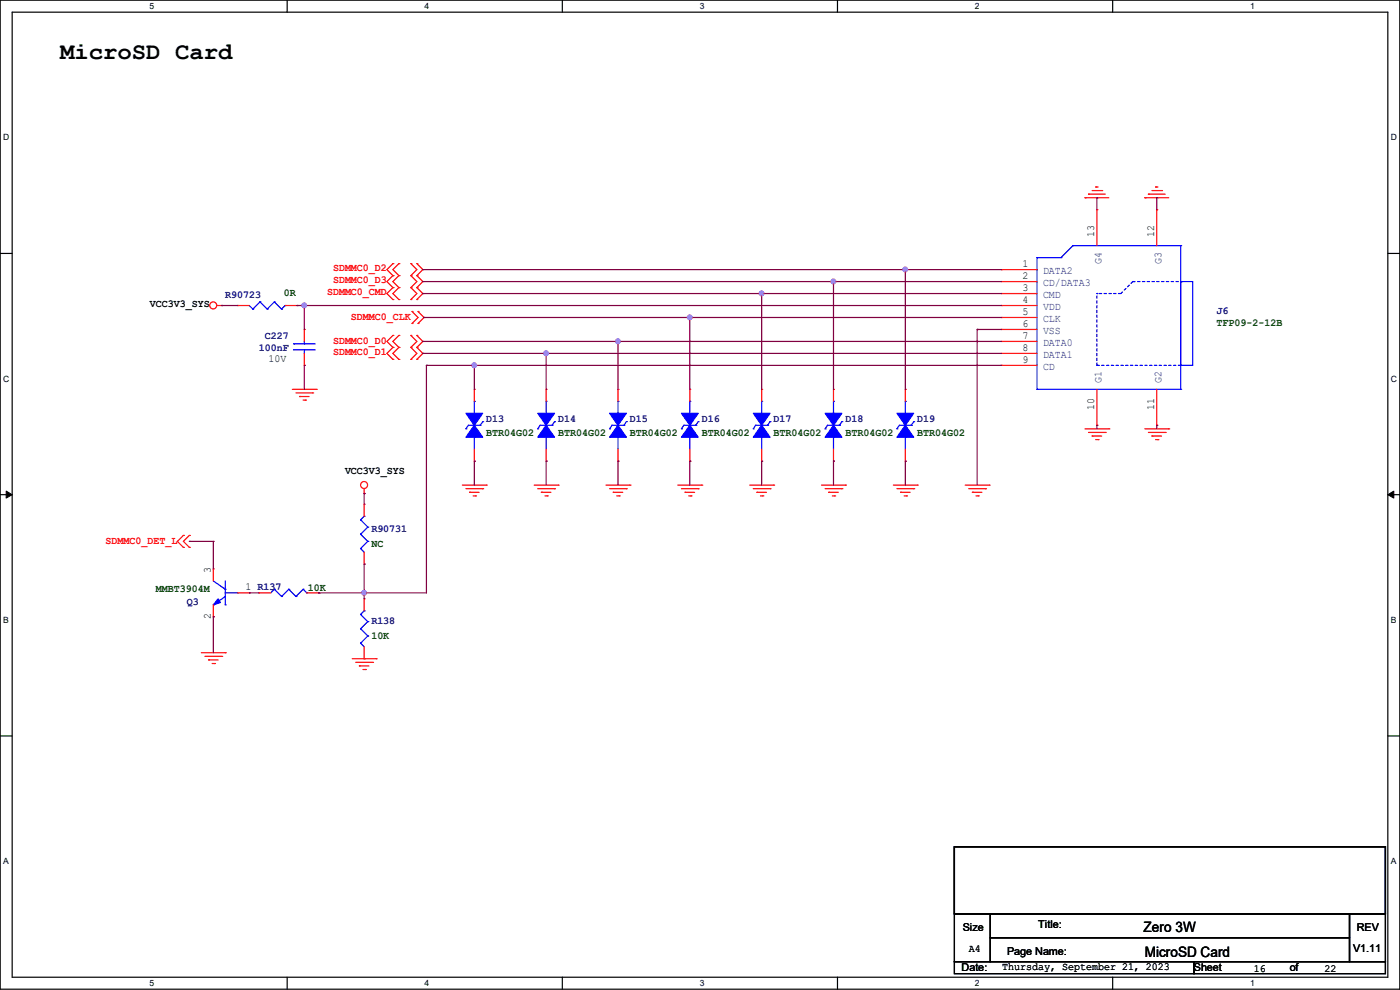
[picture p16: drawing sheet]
<svg xmlns="http://www.w3.org/2000/svg" width="297mm" height="210mm" viewBox="0 0 297 210" stroke-linecap="round" stroke-linejoin="round" font-family="sans-serif">
<defs><g id="words">
<text font-size="5.1" x="12.7" y="12.4">MicroSD Card</text>
<g font-size="3">
<text x="242.6" y="197.6">Zero 3W</text>
<text x="242.9" y="202.9">MicroSD Card</text>
</g>
<g font-size="2.3">
<text x="232.2" y="50.3" transform="rotate(-90 232.2 50.3)">13</text>
<text x="244.9" y="50.3" transform="rotate(-90 244.9 50.3)">12</text>
<text x="217" y="59.2">2</text>
<text x="217" y="56.6">1</text>
<text x="31.8" y="65.2">VCC3V3_SYS</text>
<text x="217" y="61.7">3</text>
<text x="217" y="64.3">4</text>
<text x="217" y="66.8">5</text>
<text x="217" y="69.3">6</text>
<text x="217" y="71.9">7</text>
<text x="56.9" y="76.8">10V</text>
<text x="217" y="74.4">8</text>
<text x="217" y="77">9</text>
<text x="232.2" y="86.9" transform="rotate(-90 232.2 86.9)">10</text>
<text x="244.9" y="86.9" transform="rotate(-90 244.9 86.9)">11</text>
<text x="73.2" y="100.5">VCC3V3_SYS</text>
<text x="44.7" y="121.5" transform="rotate(-90 44.7 121.5)">3</text>
<text x="52.1" y="125.2">1 R137</text>
<text x="44.7" y="131.4" transform="rotate(-90 44.7 131.4)">2</text>
<text x="204.3" y="197.4">Size</text>
<text x="220.3" y="196.9">Title:</text>
<text x="287.8" y="197.4">REV</text>
<text x="205.5" y="202.1">A4</text>
<text x="213.7" y="202.5">Page Name:</text>
<text x="287.1" y="202">V1.11</text>
<text x="204" y="206.1">Date:</text>
<text x="212.6" y="205.9">Thursday, September 21, 2023</text>
<text x="253.3" y="206.1">Sheet</text>
<text x="266" y="206.1">16</text>
<text x="273.6" y="206.1">of</text>
<text x="281" y="206.1">22</text>
</g>
<g font-size="2.3" fill="#f00">
<text x="70.7" y="57.5">SDMMC0_D2</text>
<text x="69.4" y="62.6">SDMMC0_CMD</text>
<text x="70.7" y="60.1">SDMMC0_D3</text>
<text x="74.5" y="67.9">SDMMC0_CLK</text>
<text x="70.7" y="73">SDMMC0_D0</text>
<text x="70.7" y="75.3">SDMMC0_D1</text>
<text x="22.4" y="115.4">SDMMC0_DET_L</text>
</g>
<g font-size="2.3" fill="#004080">
<text x="221.3" y="58.1">DATA2</text>
<text x="233.7" y="55.9" transform="rotate(-90 233.7 55.9)">G4</text>
<text x="246.4" y="55.9" transform="rotate(-90 246.4 55.9)">G3</text>
<text x="221.3" y="60.7">CD/DATA3</text>
<text x="221.3" y="63.2">CMD</text>
<text x="221.3" y="65.7">VDD</text>
<text x="221.3" y="68.3">CLK</text>
<text x="221.3" y="70.8">VSS</text>
<text x="221.3" y="73.4">DATA0</text>
<text x="221.3" y="75.9">DATA1</text>
<text x="221.3" y="78.4">CD</text>
<text x="233.7" y="81.3" transform="rotate(-90 233.7 81.3)">G1</text>
<text x="246.4" y="81.3" transform="rotate(-90 246.4 81.3)">G2</text>
</g>
<g font-size="2.3" fill="#000080">
<text x="47.8" y="63.1">R90723</text>
<text x="258.1" y="66.7">J6</text>
<text x="54.9" y="74.5">100nF</text>
<text x="56.2" y="72">C227</text>
<text x="103.2" y="89.5">D13</text>
<text x="118.4" y="89.5">D14</text>
<text x="133.6" y="89.5">D15</text>
<text x="148.9" y="89.5">D16</text>
<text x="164.1" y="89.5">D17</text>
<text x="179.4" y="89.5">D18</text>
<text x="194.6" y="89.5">D19</text>
<text x="78.8" y="112.9">R90731</text>
<text x="39.7" y="128.4">Q3</text>
<text x="78.8" y="132.5">R138</text>
</g>
<g font-size="2.3" fill="#004000">
<text x="60.2" y="62.9">0R</text>
<text x="258.1" y="69.2">TFP09-2-12B</text>
<text x="103.2" y="92.6">BTR04G02</text>
<text x="118.4" y="92.6">BTR04G02</text>
<text x="133.6" y="92.6">BTR04G02</text>
<text x="148.9" y="92.6">BTR04G02</text>
<text x="164.1" y="92.6">BTR04G02</text>
<text x="179.4" y="92.6">BTR04G02</text>
<text x="194.6" y="92.6">BTR04G02</text>
<text x="78.8" y="115.9">NC</text>
<text x="33.1" y="125.6">MMBT3904M</text>
<text x="65.3" y="125.3">10K</text>
<text x="78.8" y="135.5">10K</text>
</g>
<g font-size="1.8">
<text x="31.7" y="1.9">5</text>
<text x="90.1" y="1.9">4</text>
<text x="148.5" y="1.9">3</text>
<text x="206.8" y="1.9">2</text>
<text x="265.2" y="1.9">1</text>
<text x=".7" y="29.8">D</text>
<text x="295.1" y="29.8">D</text>
<text x=".7" y="80.9">C</text>
<text x="295.1" y="80.9">C</text>
<text x=".7" y="132.1">B</text>
<text x="295.1" y="132.1">B</text>
<text x=".7" y="183.3">A</text>
<text x="295.1" y="183.3">A</text>
<text x="31.7" y="209.2">5</text>
<text x="90.1" y="209.2">4</text>
<text x="148.5" y="209.2">3</text>
<text x="206.8" y="209.2">2</text>
<text x="265.2" y="209.2">1</text>
</g>
</g></defs>
<path d="M0 0h297v209.8h-297zM2.6 2.6h291.8v204.7h-291.8z" fill="none" stroke="#000" stroke-width=".25"/>
<g fill="#fff">
<path d="M31.7 .3h1v2h-1z"/>
<path d="M31.7 207.6h1v1.9h-1z"/>
</g>
<path d="M60.9 0v2.6M60.9 207.3v2.5" fill="none" stroke="#000" stroke-width=".25"/>
<g fill="#fff">
<path d="M90.1 .3h1v2h-1z"/>
<path d="M90.1 207.6h1v1.9h-1z"/>
</g>
<path d="M119.3 0v2.6M119.3 207.3v2.5" fill="none" stroke="#000" stroke-width=".25"/>
<g fill="#fff">
<path d="M148.5 .3h.9v2h-.9z"/>
<path d="M148.5 207.6h.9v1.9h-.9z"/>
</g>
<path d="M177.7 0v2.6M177.7 207.3v2.5" fill="none" stroke="#000" stroke-width=".25"/>
<g fill="#fff">
<path d="M206.8 .3h1v2h-1z"/>
<path d="M206.8 207.6h1v1.9h-1z"/>
</g>
<path d="M236.1 0v2.6M236.1 207.3v2.5" fill="none" stroke="#000" stroke-width=".25"/>
<g fill="#fff">
<path d="M265.2 .3h1v2h-1z"/>
<path d="M265.2 207.6h1v1.9h-1z"/>
<path d="M.7 28.2h1.2v1.9h-1.2z"/>
<path d="M295.1 28.2h1.2v1.9h-1.2z"/>
<path d="M.7 79.3h1.2v2h-1.2z"/>
<path d="M295.1 79.3h1.2v2h-1.2z"/>
</g>
<path d="M0 53.8h2.6M294.4 53.8h2.6" fill="none" stroke="#000" stroke-width=".25"/>
<g fill="#fff">
<path d="M.7 130.5h1.2v2h-1.2z"/>
<path d="M295.1 130.5h1.1v2h-1.1z"/>
</g>
<path d="M0 104.9h2.6M294.4 104.9h2.6" fill="none" stroke="#000" stroke-width=".25"/>
<path d="M1.3 104.2l1.3 .7-1.3 .8zM294.4 104.9l1.3-.7v1.5z" fill="#000" stroke="#000" stroke-width=".21"/>
<g fill="#fff">
<path d="M.7 181.7h1.2v2h-1.2z"/>
<path d="M295.1 181.7h1.1v2h-1.1z"/>
</g>
<path d="M0 156.1h2.6M294.4 156.1h2.6M202.5 179.6h91.4v14.2h-91.4zM202.5 193.8h7.6v10.2h-7.6zM210.1 193.8h76.2v5.1h-76.2zM210.1 198.9h76.2v5.1h-76.2zM286.3 193.8h7.6v10.2h-7.6zM202.5 204h50.8v2.5h-50.8zM253.3 204h40.6v2.5h-40.6z" fill="none" stroke="#000" stroke-width=".25"/>
<g fill="none" stroke="#f00" stroke-width=".25">
<path d="M232.5 39.7h.1M232.5 39.7h.5M245.2 39.7h.1M245.2 39.7h.5M83.4 58.5h.1M83.4 55.9h.1M83.4 55.9l-1.3 1.3 1.3 1.3M83.4 58.5l-1.3 1.2 1.3 1.3M84.6 58.5h.1M84.6 55.9h.1M84.6 55.9l-1.2 1.3 1.2 1.3M84.6 58.5l-1.2 1.2 1.2 1.3"/>
<path d="M87.2 58.5h.1M87.2 55.9h.1M87.2 55.9l1.2 1.3-1.2 1.3M87.2 58.5l1.2 1.2-1.2 1.3M88.4 55.9h.1M88.4 58.5h.1M88.4 55.9l1.3 1.3-1.3 1.3M88.4 58.5l1.3 1.2-1.3 1.3M212.4 59.7h.1M212.4 57.2h.1M212.4 59.7h7.6M212.4 57.2h7.6"/>
<path d="M230.2 42h.1M230.2 42h5M230.9 41.2h.1M230.9 41.2h3.6M231.7 40.4h2M232.7 44.5h.1M232.7 44.5v7.6M233.7 40.4h.1M242.9 42h.1M242.9 42h5M243.6 41.2h.1M243.6 41.2h3.6"/>
<path d="M244.4 40.4h2M245.4 44.5h.1M245.4 44.5v7.6M246.4 40.4h.1M46 64.8h1M47 64.8h.1M50.3 64.8h.1M50.3 64.8h2.6M60.5 64.8h2.5M63 64.8h.1M64.6 69.9h.1M64.6 77.5h.1"/>
<path d="M64.6 69.9v2.5M64.6 75v2.5M83.4 61h.1M83.4 63.5h.1M83.4 73.7h.1M83.4 71.2h.1M83.4 76.2h.1M83.4 61l-1.3 1.3 1.3 1.2M83.4 71.2l-1.3 1.2 1.3 1.3M83.4 73.7l-1.3 1.3 1.3 1.2M84.6 61h.1M84.6 63.5h.1"/>
<path d="M84.6 73.7h.1M84.6 71.2h.1M84.6 76.2h.1M84.6 61l-1.2 1.3 1.2 1.2M84.6 71.2l-1.2 1.2 1.2 1.3M84.6 73.7l-1.2 1.3 1.2 1.2M87.2 61h.1M87.2 63.5h.1M87.2 73.7h.1M87.2 71.2h.1M87.2 76.2h.1M87.2 61l1.2 1.3-1.2 1.2"/>
<path d="M87.2 71.2l1.2 1.2-1.2 1.3M87.2 73.7l1.2 1.3-1.2 1.2M87.4 66.1h.1M87.4 68.6h.1M87.4 66.1l1.3 1.3-1.3 1.2M88.4 61h.1M88.4 63.5h.1M88.4 71.2h.1M88.4 73.7h.1M88.4 76.2h.1M88.4 61l1.3 1.3-1.3 1.2M88.4 71.2l1.3 1.2-1.3 1.3"/>
<path d="M88.4 73.7l1.3 1.3-1.3 1.2M88.7 68.6h.1M88.7 66.1h.1M88.7 66.1l1.3 1.3-1.3 1.2M212.4 62.3h.1M212.4 64.8h.1M212.4 67.4h.1M212.4 69.9h.1M212.4 72.4h.1M212.4 75h.1M212.4 77.5h.1M212.4 64.8h7.6"/>
<path d="M212.4 62.3h7.6M212.4 67.4h7.6M212.4 69.9h7.6M212.4 72.4h7.6M212.4 75h7.6M212.4 77.5h7.6M62 82.6h5.1M62.8 83.4h3.5M63.5 84.1h.1M63.5 84.1h2.1M64.3 84.9h.5M64.8 84.9h.1"/>
<path d="M66.3 83.4h.1M67.1 82.6h.1M100.6 97.8h.1M100.6 82.6h.1M100.6 82.6v2.5M100.6 95.3v2.5M115.9 97.8h.1M115.9 82.6h.1M115.9 82.6v2.5M115.9 95.3v2.5M131.1 97.8h.1M131.1 82.6h.1"/>
<path d="M131.1 82.6v2.5M131.1 95.3v2.5M146.3 97.8h.1M146.3 82.6h.1M146.3 82.6v2.5M146.3 95.3v2.5M161.6 97.8h.1M161.6 82.6h.1M161.6 82.6v2.5M161.6 95.3v2.5M176.8 97.8h.1M176.8 82.6h.1"/>
<path d="M176.8 82.6v2.5M176.8 95.3v2.5M192.1 97.8h.1M192.1 82.6h.1M192.1 82.6v2.5M192.1 95.3v2.5M230.2 91h5M230.9 91.7h3.6M231.7 92.5h.1M231.7 92.5h2M232.5 93.3h.5M232.7 90.2h.1"/>
<path d="M232.7 82.6v7.6M233 93.3h.1M234.5 91.7h.1M235.2 91h.1M242.9 91h5M243.6 91.7h3.6M244.4 92.5h.1M244.4 92.5h2M245.2 93.3h.5M245.4 90.2h.1M245.4 82.6v7.6M245.7 93.3h.1"/>
<path d="M247.2 91.7h.1M247.9 91h.1M38.9 116.1h.1M38.9 113.6h.1M38.9 113.6l-1.3 1.3 1.3 1.2M40.2 116.1h.1M40.2 113.6h.1M40.2 113.6l-1.3 1.3 1.3 1.2M77.3 104.7h.1M77.3 119.7h.1M77.3 107h.1M77.3 103.7v1"/>
<path d="M77.3 107v2.5M77.3 117.1v2.6M98.1 102.9h5.1M98.8 103.7h3.6M99.6 104.4h.1M99.6 104.4h2M100.4 105.2h.5M100.9 105.2h.1M102.4 103.7h.1M103.2 102.9h.1M113.3 102.9h5.1M114.1 103.7h3.5"/>
<path d="M114.9 104.4h.1M114.9 104.4h2M115.6 105.2h.5M116.1 105.2h.1M117.6 103.7h.1M118.4 102.9h.1M128.6 102.9h5M129.3 103.7h3.6M130.1 104.4h.1M130.1 104.4h2M130.9 105.2h.5M131.4 105.2h.1"/>
<path d="M132.9 103.7h.1M133.6 102.9h.1M143.8 102.9h5.1M144.6 103.7h3.5M145.3 104.4h.1M145.3 104.4h2.1M146.1 105.2h.5M146.6 105.2h.1M148.1 103.7h.1M148.9 102.9h.1M159 102.9h5.1M159.8 103.7h3.6"/>
<path d="M160.6 104.4h.1M160.6 104.4h2M161.3 105.2h.5M161.8 105.2h.1M163.4 103.7h.1M164.1 102.9h.1M174.3 102.9h5.1M175 103.7h3.6M175.8 104.4h.1M175.8 104.4h2M176.6 105.2h.5M177.1 105.2h.1"/>
<path d="M178.6 103.7h.1M179.4 102.9h.1M189.5 102.9h5.1M190.3 103.7h3.5M191.1 104.4h.1M191.1 104.4h2M191.8 105.2h.5M192.3 105.2h.1M193.8 103.7h.1M194.6 102.9h.1M204.8 102.9h5M205.5 103.7h3.6"/>
<path d="M206.3 104.4h.1M206.3 104.4h2M207.1 105.2h.5M207.6 105.2h.1M209.1 103.7h.1M209.8 102.9h.1M42.7 138.5h5.1M43.5 139.2h3.5M44.2 140h.1M44.2 140h2.1M45.3 130.9h.1M45.3 120.7h.1"/>
<path d="M45.3 120.7v2.5M45.3 128.3v2.6M47 139.2h.1M47.8 138.5h.1M50.3 125.8h2.6M52.9 125.8h.1M54.9 125.8h.1M54.9 125.8h2.5M65.1 125.8h2.5M67.6 125.8h.1M74.7 139.7h5.1M77.3 139.7h.1"/>
<path d="M77.3 127h.1M77.3 127v2.6M77.3 137.2v2.5M79.8 139.7h.1M45 140.8h.5M45.5 140.8h.1M75.5 140.5h3.5M76.2 141.3h.1M76.2 141.3h2.1M77 142h.5M77.5 142h.1M79 140.5h.1"/>
<circle cx="45.2" cy="64.8" r=".74"/>
<circle cx="77.2" cy="102.9" r=".74"/>
</g>
<g fill="none" stroke="#00f" stroke-width=".25">
<path d="M220 54.7h.1M220 54.7v27.9M220 54.7h5.1M225.1 54.7h.1M227.6 52.1h.1M227.6 52.1h22.9M227.6 52.1l-2.5 2.6M250.5 59.7h2.5v17.8h-2.5zM250.5 52.1h.1M250.5 52.1v30.5M52.9 64.8l.7 .8M53.6 65.6h.1"/>
<path d="M55.2 64.1h.1M55.2 64.1l-1.6 1.5M55.2 64.1l1.5 1.5M56.7 65.6h.1M58.2 64.1h.1M58.2 64.1l-1.5 1.5M58.2 64.1l1.5 1.5M59.7 65.6h.1M60.5 64.8h.1M60.5 64.8l-.8 .8M62.3 74.2h.1M62.3 72.9h.1"/>
<path d="M62.3 74.2h4.5M62.3 72.9h4.5M64.6 72.9h.1M64.6 74.2h.1M64.6 72.4v.5M64.6 74.2v.8M98.8 91h.1M100.6 92.8h.1M100.6 85.1h.1M100.6 85.1v2.6M100.6 92.8v2.5M101.9 90.2h.1"/>
<path d="M101.9 90.2h-2.5l-.6 .8M102.4 89.5h.1M102.4 89.5l-.5 .7M114.1 91h.1M115.9 92.8h.1M115.9 85.1h.1M115.9 85.1v2.6M115.9 92.8v2.5M117.1 90.2h.1M117.1 90.2h-2.5l-.5 .8M117.6 89.5h.1M117.6 89.5l-.5 .7"/>
<path d="M129.3 91h.1M131.1 92.8h.1M131.1 85.1h.1M131.1 85.1v2.6M131.1 92.8v2.5M132.4 90.2h.1M132.4 90.2h-2.6l-.5 .8M132.9 89.5h.1M132.9 89.5l-.5 .7M144.6 91h.1M146.3 92.8h.1M146.3 85.1h.1"/>
<path d="M146.3 85.1v2.6M146.3 92.8v2.5M147.6 90.2h.1M147.6 90.2h-2.5l-.5 .8M148.1 89.5h.1M148.1 89.5l-.5 .7M159.8 91h.1M161.6 92.8h.1M161.6 85.1h.1M161.6 85.1v2.6M161.6 92.8v2.5M162.9 90.2h.1"/>
<path d="M162.9 90.2h-2.6l-.5 .8M163.4 89.5h.1M163.4 89.5l-.5 .7M175 91h.1M176.8 92.8h.1M176.8 85.1h.1M176.8 85.1v2.6M176.8 92.8v2.5M178.1 90.2h.1M178.1 90.2h-2.5l-.6 .8M178.6 89.5h.1M178.6 89.5l-.5 .7"/>
<path d="M190.3 91h.1M192.1 92.8h.1M192.1 85.1h.1M192.1 85.1v2.6M192.1 92.8v2.5M193.3 90.2h.1M193.3 90.2h-2.5l-.5 .8M193.8 89.5h.1M193.8 89.5l-.5 .7M220 82.6h.1M220 82.6h30.5M250.5 82.6h.1"/>
<path d="M76.5 116.4h.1M76.5 113.3h.1M76.5 110.3h.1M76.5 116.4l.8 .7M76.5 113.3l1.5 1.6M76.5 110.3l1.5 1.5M77.3 109.5h.1M77.3 109.5l-.8 .8M78 114.9h.1M78 111.8h.1M78 114.9l-1.5 1.5M78 111.8l-1.5 1.5"/>
<path d="M45.3 128.3h.1M45.3 123.2l2.5 1.8M47.8 125h.1M47.8 128.3h.1M47.8 126.5l-2.5 1.8M47.8 123.2v5.1M47.8 125.8h2.5M50.3 125.8h.1M58.2 125h.1M58.2 125l-.8 .8M58.2 125l1.5 1.5M59.7 126.5h.1"/>
<path d="M61.3 125h.1M61.3 125l-1.6 1.5M61.3 125l1.5 1.5M62.8 126.5h.1M64.3 125h.1M64.3 125l-1.5 1.5M64.3 125l.8 .8M65.1 125.8h.1M76.5 136.4h.1M76.5 133.4h.1M76.5 130.3h.1M76.5 136.4l.8 .8"/>
<path d="M76.5 133.4l1.5 1.5M76.5 130.3l1.5 1.6M77.3 129.6h.1M77.3 129.6l-.8 .7M78 134.9h.1M78 131.9h.1M78 134.9l-1.5 1.5M78 131.9l-1.5 1.5"/>
</g>
<g fill="#00f" stroke="#00f" stroke-width=".25">
<path d="M46.3 127l.5 .8-1.5 .5z"/>
<path d="M115.9 90.2l1.7 2.6h-3.5z" fill-rule="evenodd"/>
<path d="M114.1 87.7h3.5l-1.7 2.5z" fill-rule="evenodd"/>
<path d="M192.1 90.2l1.7 2.6h-3.5z" fill-rule="evenodd"/>
<path d="M190.3 87.7h3.5l-1.7 2.5z" fill-rule="evenodd"/>
<path d="M146.3 90.2l1.8 2.6h-3.5z" fill-rule="evenodd"/>
<path d="M144.6 87.7h3.5l-1.8 2.5z" fill-rule="evenodd"/>
<path d="M100.6 90.2l1.8 2.6h-3.6z" fill-rule="evenodd"/>
<path d="M98.8 87.7h3.6l-1.8 2.5z" fill-rule="evenodd"/>
<path d="M176.8 90.2l1.8 2.6h-3.6z" fill-rule="evenodd"/>
<path d="M175 87.7h3.6l-1.8 2.5z" fill-rule="evenodd"/>
<path d="M131.1 90.2l1.8 2.6h-3.6z" fill-rule="evenodd"/>
<path d="M129.3 87.7h3.6l-1.8 2.5z" fill-rule="evenodd"/>
<path d="M161.6 90.2l1.8 2.6h-3.6z" fill-rule="evenodd"/>
<path d="M159.8 87.7h3.6l-1.8 2.5z" fill-rule="evenodd"/>
</g>
<path d="M240.3 59.7h.1M240.3 59.7h10.2M250.5 59.7h.1M232.7 77.5h.1M232.7 77.5v-15.2M232.7 62.3h.1M237.8 62.3l2.5-2.6M237.8 62.3h-5.1M250.5 77.5h-17.8" fill="none" stroke="#00f" stroke-width=".25" stroke-dasharray=".5 .5"/>
<g fill="none" stroke="#800040" stroke-width=".25">
<path d="M89.7 59.7h.1M89.7 57.2h.1M89.7 59.7h122.7M89.7 57.2h122.7M176.8 59.7h.1M176.8 59.7v22.9M192.1 57.2h.1M192.1 57.2v25.4M232.7 42h.1M232.7 42v2.5M245.4 42h.1M245.4 42v2.5"/>
<path d="M47 64.8h.1M47 64.8h3.3M63 64.8h.1M63 64.8h149.4M64.6 64.8h.1M64.6 77.5h.1M64.6 64.8v5.1M64.6 77.5v5.1M89.7 62.3h.1M89.7 75h.1M89.7 72.4h.1M89.7 62.3h122.7"/>
<path d="M89.7 75h122.7M89.7 72.4h122.7M90 67.4h.1M90 67.4h122.4M90.5 77.5h.1M90.5 77.5h121.9M90.5 77.5v48.3h-22.9M100.6 77.5h.1M100.6 77.5v5.1M115.9 75h.1M115.9 75v7.6M131.1 72.4h.1"/>
<path d="M131.1 72.4v10.2M146.3 67.4h.1M146.3 67.4v15.2M161.6 62.3h.1M161.6 62.3v20.3M207.3 69.9h.1M207.3 69.9h5.1M207.3 69.9v33M100.6 97.8h.1M100.6 97.8v5.1M115.9 97.8h.1M115.9 97.8v5.1"/>
<path d="M131.1 97.8h.1M131.1 97.8v5.1M146.3 97.8h.1M146.3 97.8v5.1M161.6 97.8h.1M161.6 97.8v5.1M176.8 97.8h.1M176.8 97.8v5.1M192.1 97.8h.1M192.1 97.8v5.1M232.7 90.2h.1M232.7 90.2v.8"/>
<path d="M245.4 90.2h.1M245.4 90.2v.8M40.2 114.9h.1M40.2 114.9h5.1M45.3 114.9h.1M45.3 114.9v5.8M77.3 119.7h.1M77.3 104.7h.1M77.3 104.7v2.3M77.3 119.7v7.3M45.3 130.9h.1M45.3 130.9v7.6"/>
<path d="M52.9 125.8h.1M52.9 125.8h2M67.6 125.8h.1M77.3 125.8h.1"/>
</g>
<g fill="#f0f" stroke="#f0f" stroke-width=".25">
<circle cx="161.6" cy="62.3" r=".49"/>
<circle cx="176.8" cy="59.7" r=".49"/>
<circle cx="115.8" cy="75" r=".49"/>
<circle cx="146.3" cy="67.3" r=".49"/>
<circle cx="131.1" cy="72.4" r=".49"/>
<circle cx="100.6" cy="77.5" r=".49"/>
<circle cx="192" cy="57.2" r=".49"/>
<circle cx="64.5" cy="64.8" r=".49"/>
<circle cx="77.2" cy="125.8" r=".49"/>
</g>
<use href="#words"/>
</svg>
